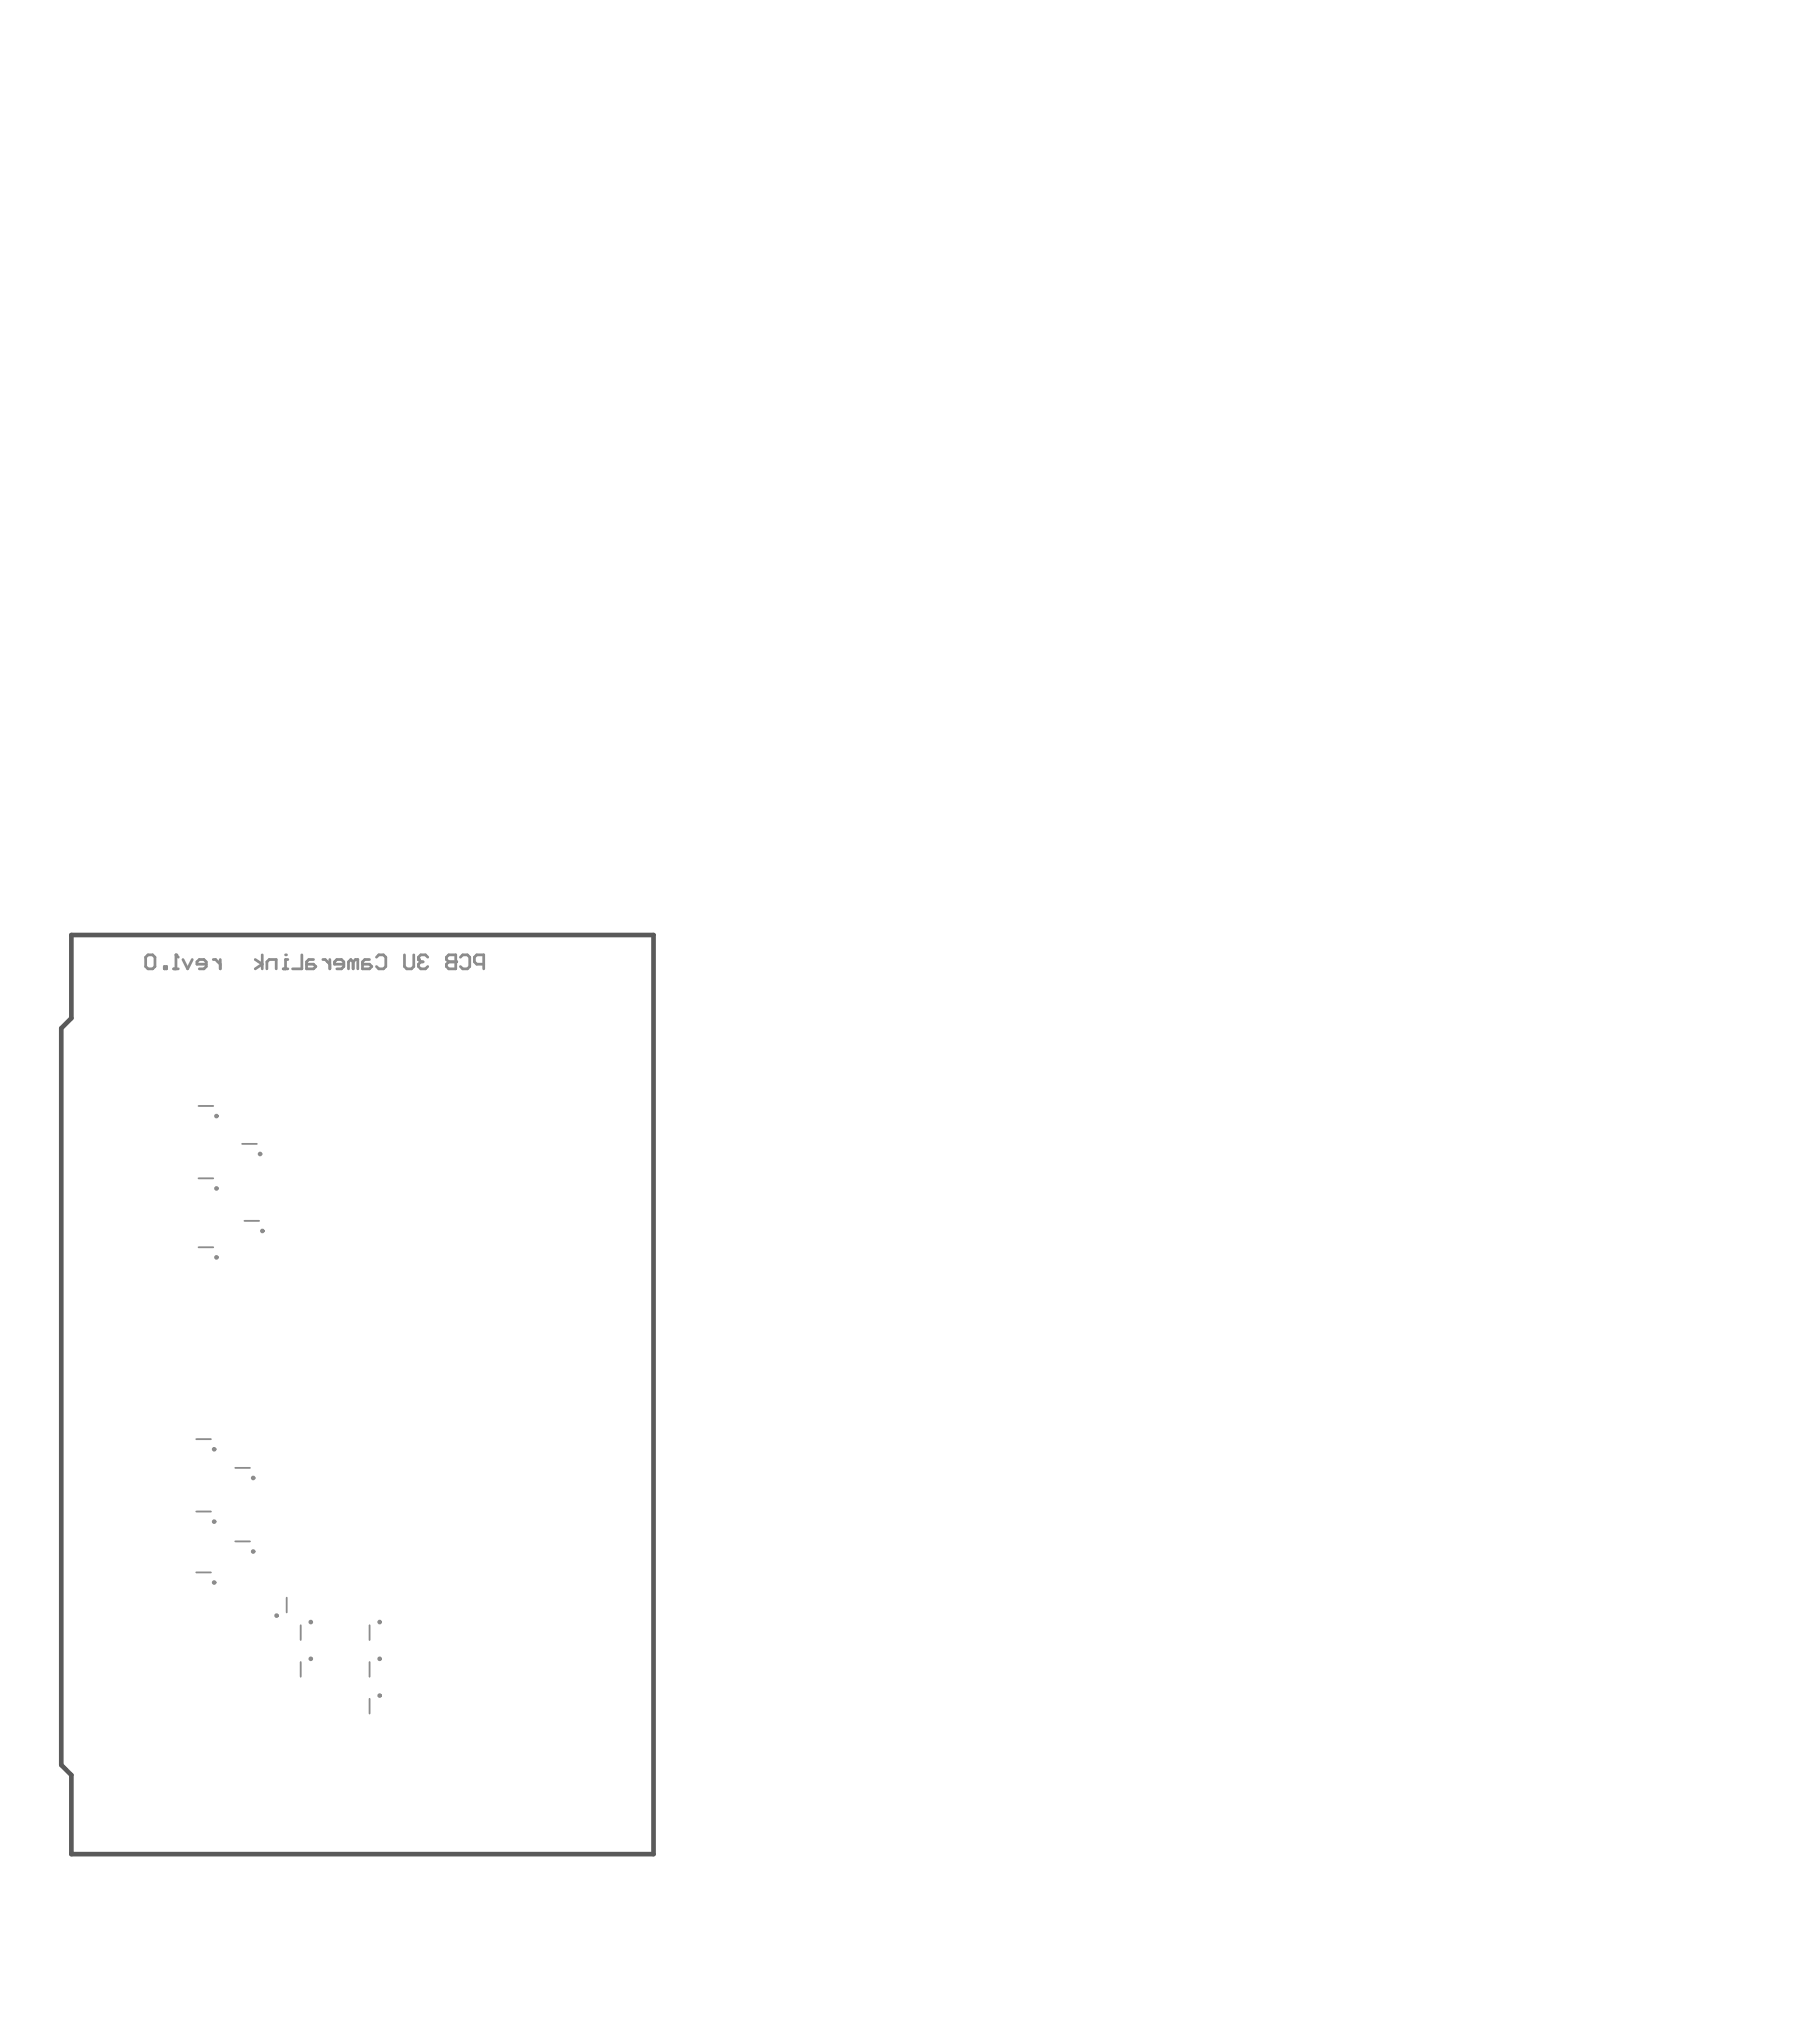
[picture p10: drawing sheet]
<svg xmlns="http://www.w3.org/2000/svg" width="658mm" height="736mm" viewBox="0 0 658 736" stroke-linecap="round" stroke-linejoin="round" font-family="sans-serif">
<path d="M25.8 338.5h210.7v332.7h-210.7v-28.7l-3.6-3.6v-266.7l3.6-3.6z" fill="none" stroke="#5a5a5a" stroke-width="1.7"/>
<g fill="none" stroke="#8c8c8c" stroke-width=".66">
<path d="M71.9 400.3h5.3M87.6 414.1h5.4M71.9 426.5h5.3M71.9 451.5h5.3M88.5 441.9h5.3M71 520.9h5.3M85.1 531.3h5.4M71 547.1h5.3M85.1 557.9h5.4M71 569.2h5.3M103.8 578.3v5.4M108.8 588.3v5.3"/>
<path d="M133.7 588.3v5.3M108.8 601.6v5.3M133.7 601.6v5.3M133.7 614.9v5.3"/>
</g>
<path d="M164.9 345.6v5.1h-2.5l-.8-.8v-.9l.8-.8h2.5M166.6 346.5l.9-.9h1.6l.9 .9v3.4l-.9 .8h-1.6l-.9-.8M175.1 349h-2.6l-.8-.8v-1.7l.8-.9h2.6v5.1" fill="none" stroke="#8c8c8c" stroke-width="1"/>
<circle cx="164.9" cy="348.2" r=".5" fill="#8c8c8c"/>
<path d="M154.8 346.5l-.8-.9h-1.7l-.9 .9v.8M164.9 345.6h-2.5l-.8 .9v.8l.8 .9h2.5" fill="none" stroke="#8c8c8c" stroke-width="1"/>
<circle cx="151.4" cy="347.3" r=".5" fill="#8c8c8c"/>
<g fill="none" stroke="#8c8c8c" stroke-width="1">
<path d="M102.5 350.7h1.7M104.2 347.3h-.9v3.4M109.2 345.6v5.1h-3.3M113.5 347.3h-1.7l-.9 .9v2.5h2.6l.8-.8-.8-.9h-2.6M116.8 347.3h.9l1.7 1.7M119.4 347.3v3.4M124.4 349h-3.3v-.8l.8-.9h1.7l.8 .9v1.7l-.8 .8h-1.7M127.8 348.2l.8-.9h.9v3.4M127.8 348.2v2.5M127.8 348.2l-.8-.9-.9 .9v2.5M133.7 347.3h-1.7l-.8 .9v2.5h2.5l.9-.8-.9-.9h-2.5M136.2 346.5l.9-.9h1.7l.8 .9v3.4l-.8 .8h-1.7l-.9-.8"/>
<path d="M146.4 345.6v4.3l.8 .8h1.7l.8-.8v-4.3M151.4 347.3l.9 .9M152.3 348.2h.8M152.3 348.2l-.9 .8v.9l.9 .8h1.7l.8-.8"/>
</g>
<circle cx="103.3" cy="345.6" r=".5" fill="#8c8c8c"/>
<path d="M62.8 350.7h1.7M63.7 345.6v5.1M66.2 347.3l1.7 3.4 1.7-3.4M74.6 349h-3.3v-.8l.8-.9h1.7l.8 .9v1.7l-.8 .8h-1.7M77.2 347.3h.8l1.7 1.7M79.7 347.3v3.4M92.4 347.3l2.5 1.7-2.5 1.7M94.9 345.6v5.1M96.6 350.7v-2.5l.8-.9h2.6v3.4" fill="none" stroke="#8c8c8c" stroke-width="1"/>
<circle cx="63.7" cy="345.6" r=".5" fill="#8c8c8c"/>
<path d="M53.6 345.6h1.6l.9 .9v3.4l-.9 .8h-1.6l-.9-.8v-3.4zM59.5 349.9h.8v.8h-.8zM63.7 345.6l.8 .9" fill="none" stroke="#8c8c8c" stroke-width="1"/>
<g fill="none" stroke="#8c8c8c" stroke-width=".83">
<circle cx="78.3" cy="404" r=".42"/>
<circle cx="94.1" cy="417.7" r=".42"/>
<circle cx="78.3" cy="430.2" r=".42"/>
<circle cx="78.3" cy="455.1" r=".42"/>
<circle cx="94.9" cy="445.6" r=".42"/>
<circle cx="77.5" cy="524.6" r=".42"/>
<circle cx="91.6" cy="535" r=".42"/>
<circle cx="77.5" cy="550.8" r=".42"/>
<circle cx="77.5" cy="572.8" r=".42"/>
<circle cx="91.6" cy="561.6" r=".42"/>
<circle cx="100.1" cy="584.8" r=".42"/>
<circle cx="112.5" cy="587.1" r=".42"/>
<circle cx="137.4" cy="587.1" r=".42"/>
<circle cx="112.5" cy="600.5" r=".42"/>
<circle cx="137.4" cy="600.5" r=".42"/>
<circle cx="137.4" cy="613.8" r=".42"/>
</g>
</svg>
